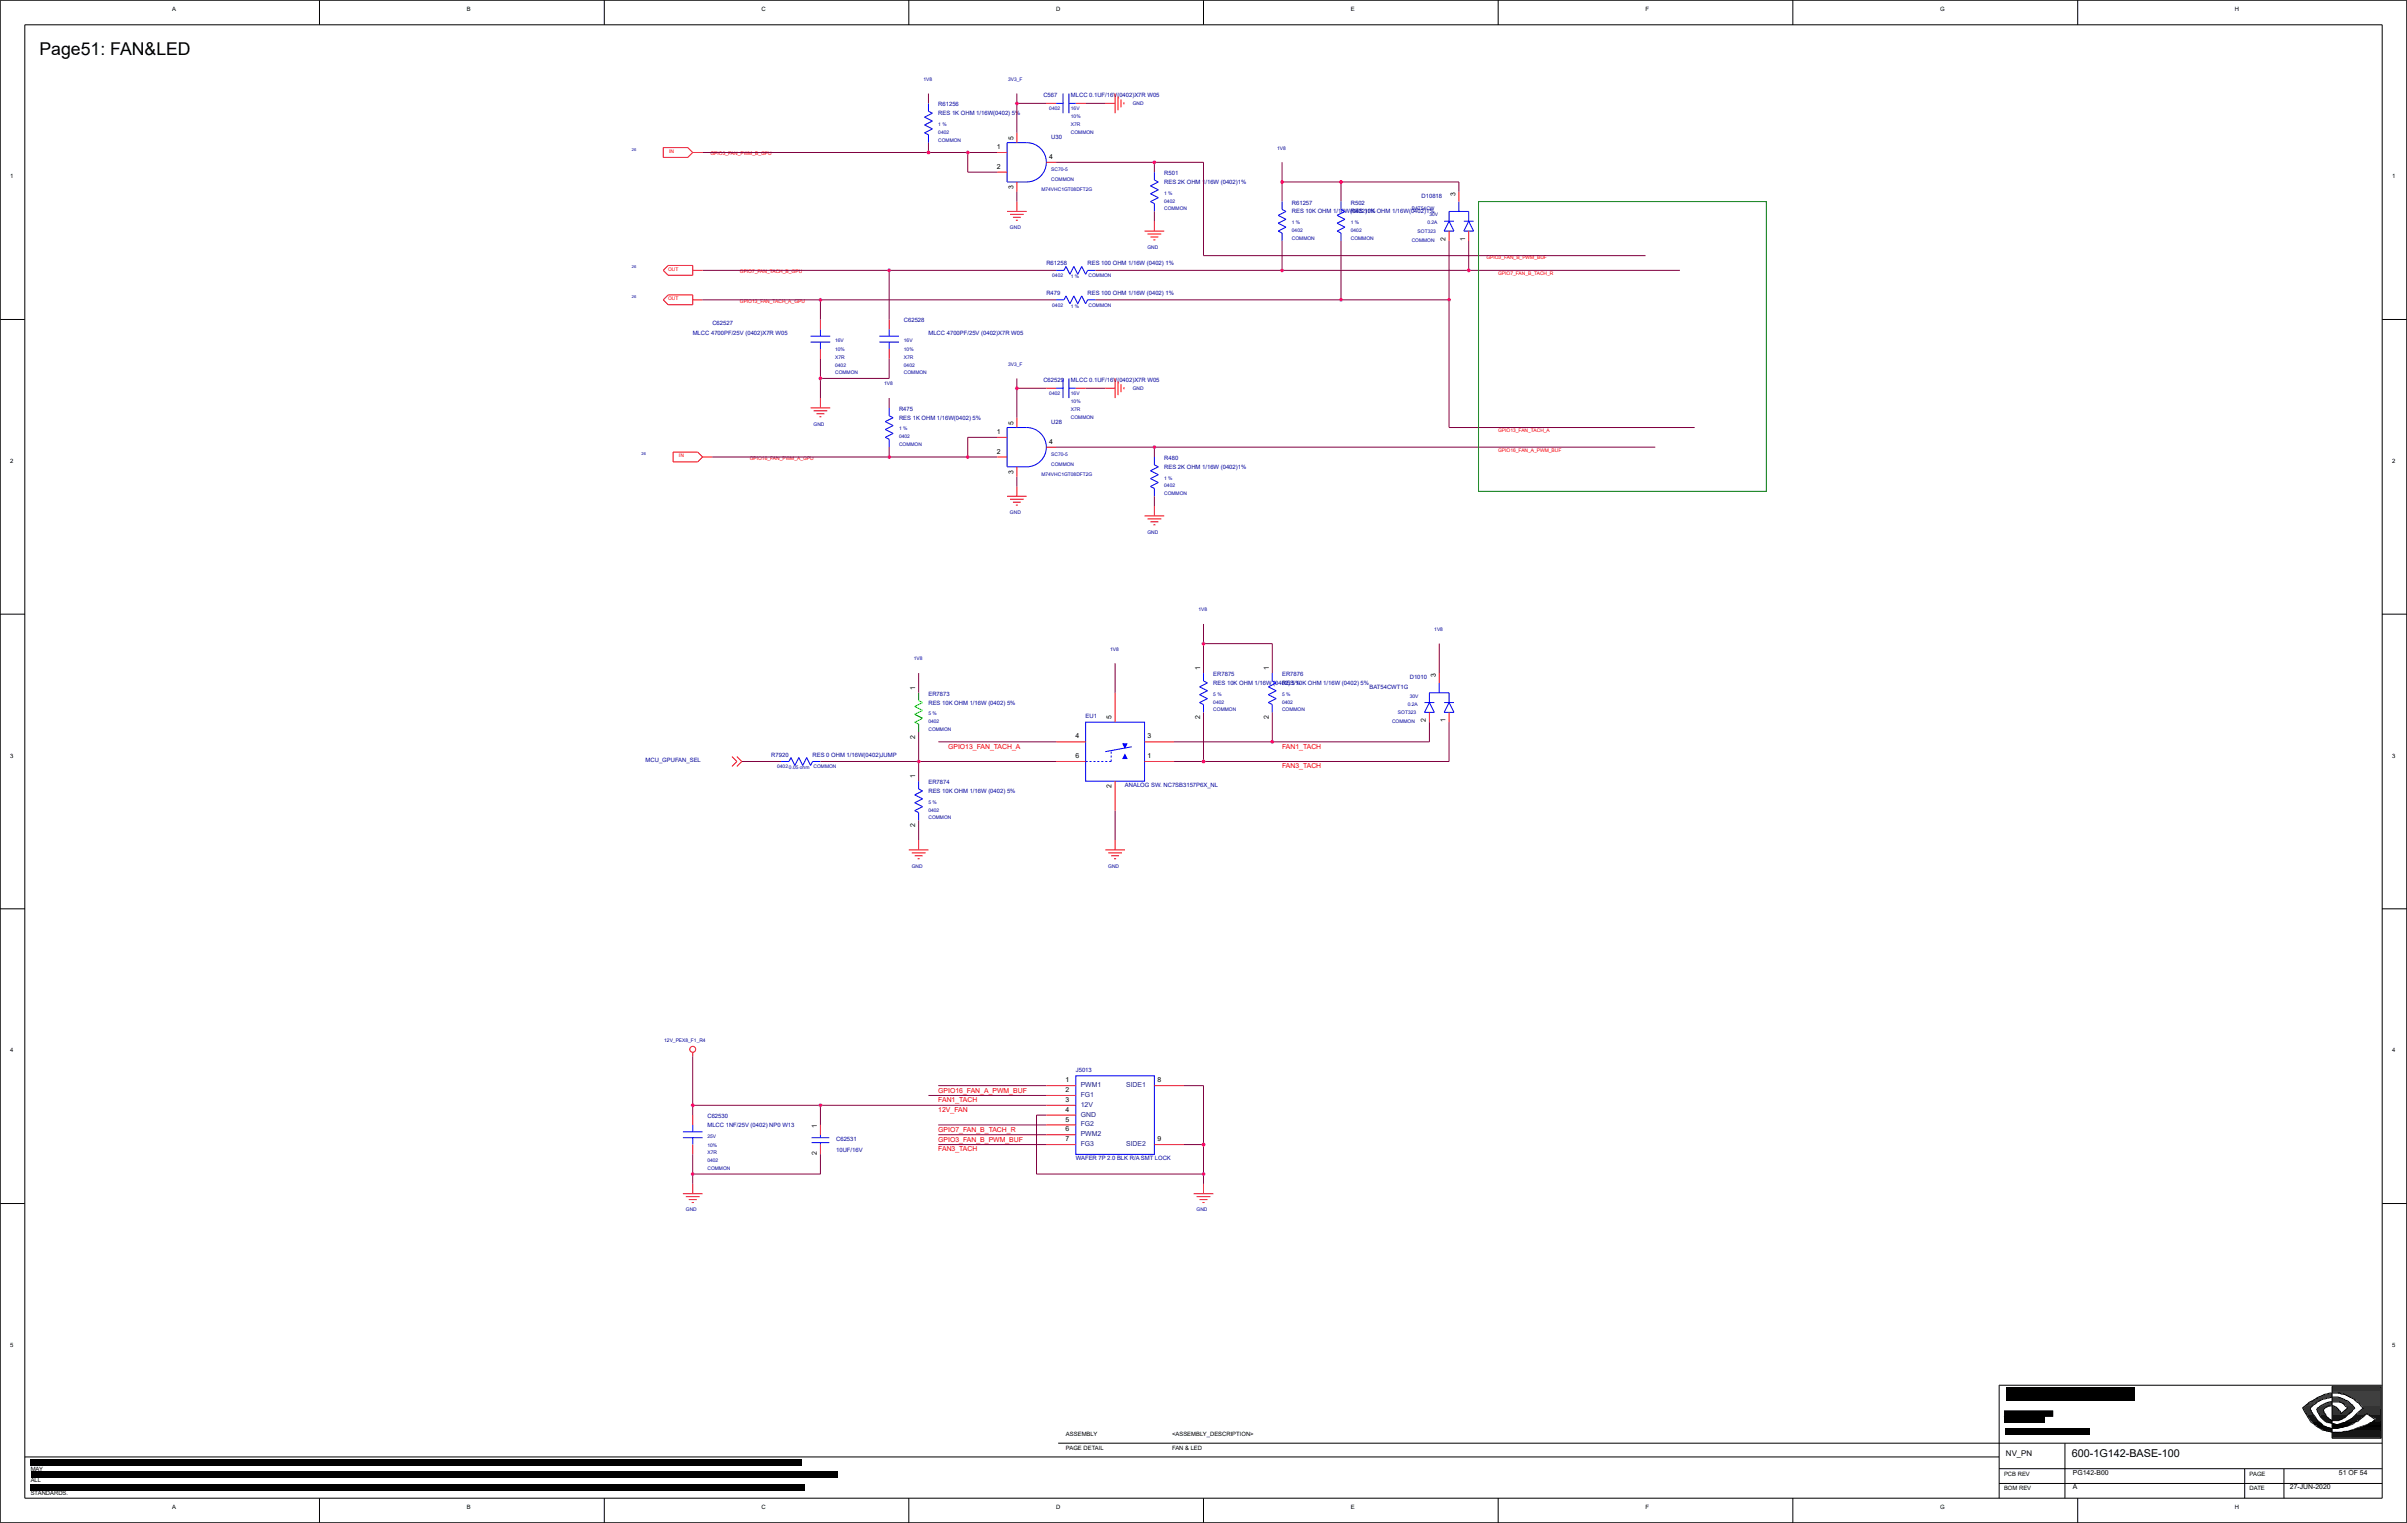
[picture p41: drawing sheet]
<svg xmlns="http://www.w3.org/2000/svg" width="271mm" height="172mm" viewBox="0 0 271 172" stroke-linecap="round" stroke-linejoin="round" font-family="sans-serif">
<defs><g id="words">
<text font-size="2" x="4.5" y="6.2">Page51: FAN&amp;LED</text>
<text font-size="1.2" x="233.6" y="164.2">600-1G142-BASE-100</text>
<text font-size=".9" x="226.1" y="164.1">NV_PN</text>
<g font-size=".8">
<text x="112.4" y="16.8">1</text>
<text x="114.2" y="15.8" transform="rotate(-90 114.2 15.8)">5</text>
<text x="118.3" y="17.9">4</text>
<text x="112.4" y="19">2</text>
<text x="114.2" y="21.3" transform="rotate(-90 114.2 21.3)">3</text>
<text x="164.1" y="22.1" transform="rotate(-90 164.1 22.1)">3</text>
<text x="163" y="27.2" transform="rotate(-90 163 27.2)">2</text>
<text x="165.2" y="27.2" transform="rotate(-90 165.2 27.2)">1</text>
<text x="114.2" y="47.9" transform="rotate(-90 114.2 47.9)">5</text>
<text x="112.4" y="48.9">1</text>
<text x="112.4" y="51.1">2</text>
<text x="114.2" y="53.4" transform="rotate(-90 114.2 53.4)">3</text>
<text x="118.3" y="50">4</text>
<text x="103.2" y="77.8" transform="rotate(-90 103.2 77.8)">1</text>
<text x="135.3" y="75.5" transform="rotate(-90 135.3 75.5)">1</text>
<text x="143" y="75.5" transform="rotate(-90 143 75.5)">1</text>
<text x="161.9" y="76.3" transform="rotate(-90 161.9 76.3)">3</text>
<text x="103.2" y="83.3" transform="rotate(-90 103.2 83.3)">2</text>
<text x="121.2" y="83.2">4</text>
<text x="125.3" y="81.1" transform="rotate(-90 125.3 81.1)">5</text>
<text x="129.4" y="83.2">3</text>
<text x="135.3" y="81.1" transform="rotate(-90 135.3 81.1)">2</text>
<text x="143" y="81.1" transform="rotate(-90 143 81.1)">2</text>
<text x="160.8" y="81.4" transform="rotate(-90 160.8 81.4)">2</text>
<text x="163" y="81.4" transform="rotate(-90 163 81.4)">1</text>
<text x="103.2" y="87.7" transform="rotate(-90 103.2 87.7)">1</text>
<text x="121.2" y="85.5">6</text>
<text x="125.3" y="88.8" transform="rotate(-90 125.3 88.8)">2</text>
<text x="129.4" y="85.5">1</text>
<text x="103.2" y="93.3" transform="rotate(-90 103.2 93.3)">2</text>
<text x="120.1" y="122">1</text>
<text x="120.1" y="123.1">2</text>
<text x="120.1" y="124.2">3</text>
<text x="120.1" y="125.3">4</text>
<text x="130.5" y="122">8</text>
<text x="92.1" y="130.2" transform="rotate(-90 92.1 130.2)">2</text>
<text x="92.1" y="127.2" transform="rotate(-90 92.1 127.2)">1</text>
<text x="120.1" y="126.4">5</text>
<text x="120.1" y="127.5">6</text>
<text x="120.1" y="128.6">7</text>
<text x="130.5" y="128.6">9</text>
<text x="233.7" y="166.2">PG142-B00</text>
<text x="233.7" y="167.9">A</text>
<text x="258.1" y="167.9">27-JUN-2020</text>
<text x="263.7" y="166.2">51 OF 54</text>
</g>
<g font-size=".8" fill="#f00">
<text x="106.9" y="84.4">GPIO13_FAN_TACH_A</text>
<text x="144.5" y="84.4">FAN1_TACH</text>
<text x="144.5" y="86.6">FAN3_TACH</text>
<text x="105.8" y="123.2">GPIO16_FAN_A_PWM_BUF</text>
<text x="105.8" y="124.3">FAN1_TACH</text>
<text x="105.8" y="125.4">12V_FAN</text>
<text x="105.8" y="127.6">GPIO7_FAN_B_TACH_R</text>
<text x="105.8" y="128.7">GPIO3_FAN_B_PWM_BUF</text>
<text x="105.8" y="129.8">FAN3_TACH</text>
</g>
<g font-size=".8" fill="#004080">
<text x="121.8" y="122.5">PWM1</text>
<text x="121.8" y="123.7">FG1</text>
<text x="121.8" y="124.8">12V</text>
<text x="121.8" y="125.9">GND</text>
<text x="127" y="122.5">SIDE1</text>
<text x="121.8" y="127">FG2</text>
<text x="121.8" y="128.1">PWM2</text>
<text x="121.8" y="129.2">FG3</text>
<text x="127" y="129.2">SIDE2</text>
</g>
<g font-size=".7">
<text x="19.4" y="1.2">A</text>
<text x="52.6" y="1.2">B</text>
<text x="85.8" y="1.2">C</text>
<text x="119.1" y="1.2">D</text>
<text x="152.3" y="1.2">E</text>
<text x="185.5" y="1.2">F</text>
<text x="218.7" y="1.2">G</text>
<text x="251.9" y="1.2">H</text>
<text x="1.1" y="20.1">1</text>
<text x="269.7" y="20.1">1</text>
<text x="1.1" y="52.2">2</text>
<text x="269.7" y="52.2">2</text>
<text x="1.1" y="85.4">3</text>
<text x="269.7" y="85.4">3</text>
<text x="1.1" y="118.6">4</text>
<text x="269.7" y="118.6">4</text>
<text x="1.1" y="151.8">5</text>
<text x="269.7" y="151.8">5</text>
<text x="120.2" y="161.9">ASSEMBLY</text>
<text x="132.1" y="161.9">&lt;ASSEMBLY_DESCRIPTION&gt;</text>
<text x="3.5" y="167.1">ALL</text>
<text x="3.5" y="165.8">MAY</text>
<text x="120.2" y="163.5">PAGE DETAIL</text>
<text x="132.1" y="163.5">FAN &amp; LED</text>
<text x="225.9" y="166.3">PCB REV</text>
<text x="253.6" y="166.3">PAGE</text>
<text x="3.5" y="168.6">STANDARDS.</text>
<text x="19.4" y="170.1">A</text>
<text x="52.6" y="170.1">B</text>
<text x="85.8" y="170.1">C</text>
<text x="119.1" y="170.1">D</text>
<text x="152.3" y="170.1">E</text>
<text x="185.5" y="170.1">F</text>
<text x="218.7" y="170.1">G</text>
<text x="225.9" y="168">BOM REV</text>
<text x="251.9" y="170.1">H</text>
<text x="253.6" y="168">DATE</text>
</g>
<g font-size=".7" fill="#0000a0">
<text x="105.8" y="12">R61256</text>
<text x="117.6" y="11">C567</text>
<text x="120.7" y="11">MLCC 0.1UF/16V(0402)X7R W05</text>
<text x="105.8" y="13">RES 1K OHM 1/16W(0402) 5%</text>
<text x="118.5" y="15.6">U30</text>
<text x="131.2" y="19.7">R501</text>
<text x="131.2" y="20.7">RES 2K OHM 1/16W (0402)1%</text>
<text x="145.6" y="23.1">R61257</text>
<text x="152.3" y="23.1">R502</text>
<text x="160.3" y="22.3">D10818</text>
<text x="118" y="29.9">R61258</text>
<text x="122.6" y="29.9">RES 100 OHM 1/16W (0402) 1%</text>
<text x="145.6" y="24.1">RES 10K OHM 1/16W(0402)1%</text>
<text x="152.3" y="24.1">RES 10K OHM 1/16W(0402)1%</text>
<text x="118" y="33.2">R479</text>
<text x="122.6" y="33.2">RES 100 OHM 1/16W (0402) 1%</text>
<text x="78.1" y="37.8">MLCC 4700PF/25V (0402)X7R W05</text>
<text x="80.3" y="36.7">C62527</text>
<text x="101.9" y="36.3">C62528</text>
<text x="104.7" y="37.8">MLCC 4700PF/25V (0402)X7R W05</text>
<text x="101.3" y="46.3">R475</text>
<text x="101.3" y="47.3">RES 1K OHM 1/16W(0402) 5%</text>
<text x="117.6" y="43.1">C62529</text>
<text x="118.5" y="47.8">U28</text>
<text x="120.7" y="43.1">MLCC 0.1UF/16V(0402)X7R W05</text>
<text x="131.2" y="51.8">R480</text>
<text x="131.2" y="52.8">RES 2K OHM 1/16W (0402)1%</text>
<text x="136.8" y="76.2">ER7875</text>
<text x="136.8" y="77.2">RES 10K OHM 1/16W (0402) 5%</text>
<text x="144.5" y="76.2">ER7876</text>
<text x="144.5" y="77.2">RES 10K OHM 1/16W (0402) 5%</text>
<text x="154.4" y="77.6">BAT54CWT1G</text>
<text x="158.9" y="76.5">D1010</text>
<text x="104.7" y="78.4">ER7873</text>
<text x="104.7" y="79.4">RES 10K OHM 1/16W (0402) 5%</text>
<text x="122.4" y="81">EU1</text>
<text x="72.8" y="85.8">MCU_GPUFAN_SEL</text>
<text x="86.9" y="85.3">R7920</text>
<text x="91.6" y="85.3">RES 0 OHM 1/16W(0402)JUMP</text>
<text x="104.7" y="88.4">ER7874</text>
<text x="104.7" y="89.4">RES 10K OHM 1/16W (0402) 5%</text>
<text x="126.8" y="88.7">ANALOG SW. NC7SB3157P6X_NL</text>
<text x="121.3" y="120.8">J5013</text>
<text x="79.8" y="126">C62530</text>
<text x="79.8" y="127">MLCC 1NF/25V (0402) NP0 W13</text>
<text x="94.3" y="128.6">C62531</text>
<text x="94.3" y="129.9">10UF/16V</text>
<text x="121.3" y="130.8">WAFER 7P 2.0 BLK R/A SMT LOCK</text>
</g>
<g font-size=".6" fill="#0000a0">
<text x="104.1" y="9.1">1V8</text>
<text x="113.6" y="9.1">3V3_F</text>
<text x="127.7" y="11.9">GND</text>
<text x="105.8" y="15.1">0402</text>
<text x="105.8" y="14.2">1 %</text>
<text x="105.8" y="16">COMMON</text>
<text x="118.3" y="12.4">0402</text>
<text x="120.7" y="12.4">16V</text>
<text x="120.7" y="15.1">COMMON</text>
<text x="120.7" y="14.2">X7R</text>
<text x="120.7" y="13.3">10%</text>
<text x="144" y="16.9">1V8</text>
<text x="117.4" y="21.5">M74VHC1GT08DFT2G</text>
<text x="118.5" y="20.4">COMMON</text>
<text x="118.5" y="19.3">SC70-5</text>
<text x="131.2" y="23.7">COMMON</text>
<text x="131.2" y="22.8">0402</text>
<text x="131.2" y="22">1 %</text>
<text x="159.1" y="23.7">BAT54CW</text>
<text x="113.9" y="25.8">GND</text>
<text x="129.4" y="28">GND</text>
<text x="145.6" y="25.3">1 %</text>
<text x="145.6" y="26.2">0402</text>
<text x="145.6" y="27">COMMON</text>
<text x="152.3" y="25.3">1 %</text>
<text x="152.3" y="26.2">0402</text>
<text x="152.3" y="27">COMMON</text>
<text x="159.1" y="27.3">COMMON</text>
<text x="159.8" y="26.3">SOT323</text>
<text x="160.9" y="25.3">0.2A</text>
<text x="161.1" y="24.4">30V</text>
<text x="118.6" y="31.3">0402</text>
<text x="118.6" y="34.6">0402</text>
<text x="120.7" y="31.4">1 %</text>
<text x="120.7" y="34.7">1 %</text>
<text x="122.7" y="31.3">COMMON</text>
<text x="122.7" y="34.6">COMMON</text>
<text x="94.1" y="41.3">0402</text>
<text x="94.1" y="39.6">10%</text>
<text x="94.1" y="40.4">X7R</text>
<text x="94.1" y="38.6">16V</text>
<text x="101.9" y="38.6">16V</text>
<text x="101.9" y="41.3">0402</text>
<text x="101.9" y="40.4">X7R</text>
<text x="101.9" y="39.6">10%</text>
<text x="113.6" y="41.2">3V3_F</text>
<text x="91.7" y="48">GND</text>
<text x="94.1" y="42.2">COMMON</text>
<text x="99.7" y="43.4">1V8</text>
<text x="101.9" y="42.2">COMMON</text>
<text x="118.3" y="44.5">0402</text>
<text x="120.7" y="46.3">X7R</text>
<text x="120.7" y="44.5">16V</text>
<text x="120.7" y="45.4">10%</text>
<text x="120.7" y="47.2">COMMON</text>
<text x="127.7" y="44">GND</text>
<text x="101.3" y="49.4">0402</text>
<text x="101.3" y="48.5">1 %</text>
<text x="101.3" y="50.3">COMMON</text>
<text x="117.4" y="53.6">M74VHC1GT08DFT2G</text>
<text x="118.5" y="51.4">SC70-5</text>
<text x="118.5" y="52.5">COMMON</text>
<text x="113.9" y="57.9">GND</text>
<text x="131.2" y="54.9">0402</text>
<text x="131.2" y="54.1">1 %</text>
<text x="131.2" y="55.8">COMMON</text>
<text x="129.4" y="60.2">GND</text>
<text x="135.1" y="68.9">1V8</text>
<text x="161.7" y="71.1">1V8</text>
<text x="103" y="74.4">1V8</text>
<text x="125.2" y="73.3">1V8</text>
<text x="104.7" y="82.4">COMMON</text>
<text x="104.7" y="81.5">0402</text>
<text x="104.7" y="80.6">5 %</text>
<text x="136.8" y="80.2">COMMON</text>
<text x="136.8" y="79.3">0402</text>
<text x="136.8" y="78.4">5 %</text>
<text x="144.5" y="80.2">COMMON</text>
<text x="144.5" y="79.3">0402</text>
<text x="144.5" y="78.4">5 %</text>
<text x="156.9" y="81.5">COMMON</text>
<text x="157.6" y="80.5">SOT323</text>
<text x="158.7" y="79.5">0.2A</text>
<text x="158.9" y="78.6">30V</text>
<text x="87.6" y="86.6">0402</text>
<text x="88.9" y="86.7">0.05 ohm</text>
<text x="91.7" y="86.6">COMMON</text>
<text x="104.7" y="92.4">COMMON</text>
<text x="104.7" y="91.5">0402</text>
<text x="104.7" y="90.6">5 %</text>
<text x="102.8" y="97.8">GND</text>
<text x="124.9" y="97.8">GND</text>
<text x="74.9" y="117.5">12V_PEX8_F1_R4</text>
<text x="79.8" y="131.9">COMMON</text>
<text x="79.8" y="131">0402</text>
<text x="79.8" y="130.1">X7R</text>
<text x="79.8" y="128.3">25V</text>
<text x="79.8" y="129.2">10%</text>
<text x="77.3" y="136.6">GND</text>
<text x="134.9" y="136.6">GND</text>
</g>
<g font-size=".6" fill="#f00">
<text x="75.4" y="17.2">IN</text>
<text x="80.1" y="17.5">GPIO3_FAN_PWM_B_GPU</text>
<text x="167.6" y="29.1">GPIO3_FAN_B_PWM_BUF</text>
<text x="75.3" y="30.5">OUT</text>
<text x="75.3" y="33.9">OUT</text>
<text x="83.4" y="30.8">GPIO7_FAN_TACH_B_GPU</text>
<text x="83.4" y="34.1">GPIO13_FAN_TACH_A_GPU</text>
<text x="168.9" y="31">GPIO7_FAN_B_TACH_R</text>
<text x="76.5" y="51.6">IN</text>
<text x="84.5" y="51.8">GPIO16_FAN_PWM_A_GPU</text>
<text x="168.9" y="48.7">GPIO13_FAN_TACH_A</text>
<text x="168.9" y="51">GPIO16_FAN_A_PWM_BUF</text>
</g>
<g font-size=".4" fill="#0000a0">
<text x="71.2" y="17">26</text>
<text x="71.2" y="30.3">26</text>
<text x="71.2" y="33.6">26</text>
<text x="72.3" y="51.3">26</text>
</g>
</g></defs>
<g fill="none" stroke="#00f" stroke-width=".11">
<path d="M104.7 11.7v.8M104.7 15.2v.9M113.5 16.1h2.2a2.21 2.21 0 0 1 2.3 2.2 2.21 2.21 0 0 1-2.3 2.2h-2.2zM119.1 11.7h.7M119.8 10.5v2.3M120.5 10.5v2.3M120.5 11.7h.8M130.1 19.4v.9M91.4 37.9h2.2M91.4 38.6h2.2M92.5 37.1v.8M92.5 38.6v.7"/>
<path d="M99.1 37.9h2.2M99.1 38.6h2.2M100.2 37.1v.8M100.2 38.6v.7M119.1 30.5h.8M119.1 33.8h.8M122.6 30.5h.9M122.6 33.8h.9M130.1 22.9v.9M144.5 22.7v.9M144.5 26.3v.9M151.2 22.7v.9"/>
<path d="M151.2 26.3v.9M162.8 26h1.1M162.8 24.9h1.1M163.4 24.9v-1.1h2.2v1.1M164.5 22.7v1.1M165 26h1.1M165 24.9h1.1M100.2 46v.9M100.2 49.5v.9M113.5 48.2h2.2a2.22 2.22 0 0 1 2.3 2.2 2.22 2.22 0 0 1-2.3 2.2h-2.2zM119.1 43.8h.7M119.8 42.7v2.2"/>
<path d="M120.5 43.8h.8M120.5 42.7v2.2M130.1 51.5v.9M130.1 55.1v.8M135.7 75.9v.9M135.7 79.4v.9M143.4 75.9v.9M143.4 79.4v.9M160.6 79.2h1.1M161.1 79.2v-1.1h2.3v1.1M162.2 77v1.1M162.8 79.2h1.1"/>
<path d="M88.1 85.8h.8M91.6 85.8h.9M103.6 88.1v.8M103.6 91.6v.9M122.4 81.4h6.6v6.7h-6.6zM160.6 80.3h1.1M162.8 80.3h1.1M77 127.6h2.2M77 128.3h2.2M78.1 126.8v.8M78.1 128.3v.7M91.5 128.3h2"/>
<path d="M91.5 128.8h2M92.5 127.9v.4M92.5 128.8v.2M121.3 121.3h8.8v8.8h-8.8z"/>
</g>
<g fill="#000" stroke="#00f" stroke-width=".11">
<path d="M104.2 15l.5 .2zM104.2 14.1l.9 .4zM104.2 14.1l.9-.5zM104.2 13.2l.9-.4zM104.2 15l.9-.5zM104.2 13.2l.9 .4zM104.7 12.5l.4 .3zM120.2 30l-.3 .5zM120.2 33.4l-.3 .4zM120.2 30l.4 .9zM120.2 33.4l.4 .8zM121.1 30l-.5 .9z"/>
<path d="M121.1 30l.4 .9zM121.1 33.4l-.5 .8zM121.1 33.4l.4 .8zM121.9 30l-.4 .9zM121.9 33.4l-.4 .8zM121.9 30l.5 .9zM121.9 33.4l.5 .8zM122.6 30.5l-.2 .4zM122.6 33.8l-.2 .4zM129.7 22.7l.4 .2zM129.7 21.8l.9 .5zM129.7 21.8l.9-.4z"/>
<path d="M129.7 21l.9-.5zM129.7 22.7l.9-.4zM129.7 21l.9 .4zM130.1 20.3l.5 .2zM144.1 26l.4 .3zM144.1 25.2l.9 .4zM144.1 25.2l.9-.5zM144.1 24.3l.9-.5zM144.1 26l.9-.4zM144.1 24.3l.9 .4zM144.5 23.6l.5 .2zM150.7 26l.5 .3z"/>
<path d="M150.7 25.2l.9 .4zM150.7 25.2l.9-.5zM150.7 24.3l.9-.5zM150.7 26l.9-.4zM150.7 24.3l.9 .4zM151.2 23.6l.4 .2zM163.4 24.9l-.6 1.1zM163.4 24.9l.5 1.1zM165.6 24.9l-.6 1.1zM165.6 24.9l.5 1.1zM99.8 49.3l.4 .2zM99.8 48.4l.9 .5z"/>
<path d="M99.8 48.4l.9-.4zM99.8 47.5l.9-.4zM99.8 49.3l.9-.4zM99.8 47.5l.9 .5zM100.2 46.9l.5 .2zM129.7 54.8l.4 .3zM129.7 54l.9 .4zM129.7 54l.9-.5zM129.7 53.1l.9-.5zM129.7 54.8l.9-.4zM129.7 53.1l.9 .4zM130.1 52.4l.5 .2z"/>
<path d="M135.2 79.2l.5 .2zM135.2 78.3l.9 .5zM135.2 78.3l.9-.4zM135.2 77.4l.9-.4zM135.2 79.2l.9-.4zM135.2 77.4l.9 .5zM135.7 76.8l.4 .2zM143 79.2l.4 .2zM143 78.3l.9 .5zM143 78.3l.9-.4zM143 77.4l.9-.4zM143 79.2l.9-.4z"/>
<path d="M143 77.4l.9 .5zM143.4 76.8l.5 .2zM161.1 79.2l.6 1.1zM163.4 79.2l.5 1.1zM89.2 85.4l-.3 .4zM89.2 85.4l.4 .9zM90.1 85.4l-.5 .9zM90.1 85.4l.4 .9zM90.9 85.4l-.4 .9zM90.9 85.4l.5 .9zM91.6 85.8l-.2 .5zM103.1 91.4l.5 .2z"/>
<path d="M103.1 90.5l.9 .4zM103.1 90.5l.9-.4zM103.1 89.6l.9-.4zM103.1 91.4l.9-.5zM103.1 89.6l.9 .5zM103.6 88.9l.4 .3zM124.6 84.7l3-.5zM161.1 79.2l-.5 1.1zM163.4 79.2l-.6 1.1z"/>
</g>
<g fill="none" stroke="#f00" stroke-width=".11">
<path d="M77.5 16.6h-2.7v1.1h2.7M78.1 17.2h1.1M112.4 17.2h1.1M112.4 19.4h1.1M114.6 15v1.1M118 11.7h1.1M118 18.3h1.1M121.3 11.7h1.1M124.6 11.7h1.1M125.7 10.5v2.3M126 10.9v1.5M126.4 11.2v.9"/>
<path d="M126.7 11.5v.3M75.3 29.9h2.8v1.1h-2.8M75.3 33.2h2.8v1.2h-2.8M78.1 30.5h1.1M78.1 33.8h1.1M92.5 36v1.1M92.5 39.3v1.1M100.2 36v1.1M100.2 39.3v1.1M113.5 23.8h2.2M113.9 24.2h1.5M114.2 24.5h.9"/>
<path d="M114.5 24.8h.2M114.6 20.5v1.1M114.6 22.7v1.1M129 26h2.2M129.4 26.4h1.5M129.7 26.7h.9M130 27h.2M130.1 24.9v1.1M163.4 26v1.2M164.5 21.6v1.1M165.6 26v1.2M78.6 51h-2.7v1.1h2.7"/>
<path d="M79.2 51.5h1.1M91.4 46h2.2M91.7 46.3h1.6M92 46.6h.9M92.4 47h.2M92.5 44.9v1.1M112.4 49.3h1.1M112.4 51.5h1.1M113.5 55.9h2.2M113.9 56.3h1.5M114.2 56.6h.9M114.5 56.9h.2"/>
<path d="M114.6 47.1v1.1M114.6 52.6v1.1M114.6 54.8v1.1M118 43.8h1.1M118 50.4h1.1M121.3 43.8h1.1M124.6 43.8h1.1M125.7 42.7v2.2M126 43v1.5M126.4 43.3v.9M126.7 43.7v.2M129 58.2h2.2"/>
<path d="M129.4 58.5h1.5M129.7 58.8h.9M130 59.2h.2M130.1 57.1v1.1M125.7 78.1v3.3M162.2 75.9v1.1M102.5 95.8h2.2M102.8 96.1h1.5M103.1 96.5h.9M103.4 96.8h.3M103.6 94.7v1.1M119.1 85.8h3.3"/>
<path d="M119.1 83.6h3.3M124.6 95.8h2.2M124.9 96.1h1.6M125.3 96.5h.8M125.6 96.8h.2M125.7 88.1v3.3M125.7 94.7v1.1M129 85.8h3.3M129 83.6h3.3M161.1 80.3v1.1M163.4 80.3v1.1M78.1 118.6v.5"/>
<path d="M77 134.6h2.2M77.3 134.9h1.6M77.6 135.2h.9M78 135.6h.2M78.1 125.7v1.1M78.1 129v1.1M78.1 133.5v1.1M92.5 126.8v1.1M92.5 129v1.1M118 122.4h3.3M118 123.5h3.3M118 124.6h3.3"/>
<path d="M118 125.7h3.3M118 126.8h3.3M118 127.9h3.3M118 129h3.3M130.1 122.4h3.4M130.1 129h3.4M134.6 134.6h2.2M134.9 134.9h1.5M135.2 135.2h.9M135.6 135.6h.2M135.7 133.5v1.1"/>
<circle cx="78.1" cy="118.3" r=".33"/>
</g>
<path d="M103.6 78.1v.9M103.6 81.6v.9" fill="none" stroke="#0f0" stroke-width=".11"/>
<path d="M103.1 79.6l.9-.4zM103.6 79l.4 .2zM103.1 81.4l.5 .2zM103.1 80.5l.9 .5zM103.1 80.5l.9-.4zM103.1 81.4l.9-.4zM103.1 79.6l.9 .5z" fill="#000" stroke="#0f0" stroke-width=".11"/>
<g fill="#00f" stroke="#00f" stroke-width=".11">
<path d="M126.6 83.8h.4l-.2 .5z"/>
<path d="M126.8 85.1l.2 .4h-.4z"/>
</g>
<path d="M122.4 85.8h2.9M125.3 85.8v-1.2" fill="none" stroke="#00f" stroke-width=".11" stroke-dasharray=".2 .2" stroke-linecap="butt"/>
<path d="M78.1 17.2l-.6 .5zM77.5 16.6l.6 .6zM75.3 29.9l-.5 .6zM75.3 33.2l-.5 .6zM74.8 30.5l.5 .5zM74.8 33.8l.5 .6zM79.2 51.5l-.6 .6zM78.6 51l.6 .5zM82.5 86.4l.6-.6zM82.5 85.3l.6 .5zM83.1 85.3l.5 .5zM83.6 85.8l-.5 .6z" fill="#000" stroke="#f00" stroke-width=".11"/>
<g fill="none" stroke="#800040" stroke-width=".11">
<path d="M79.2 17.2h33.2M104.7 10.5v1.2M104.7 16.1v1.1M109.1 17.2v2.2h3.3M114.6 10.5v4.5M114.6 11.7h3.4M119.1 18.3h16.6v10.5h49.8M122.4 11.7h2.2M130.1 18.3v1.1M144.5 18.3v4.4M79.2 30.5h39.9M79.2 33.8h39.9"/>
<path d="M92.5 33.8v2.2M100.2 30.5v5.5M114.6 21.6v1.1M123.5 30.5h65.9M123.5 33.8h39.9M130.1 23.8v1.1M144.5 27.2v3.3M144.5 20.5h20v1.1M151.2 20.5v2.2M151.2 27.2v6.6M163.4 27.2v21h27.6M165.6 27.2v3.3"/>
<path d="M80.3 51.5h32.1M92.5 40.4v4.5M100.2 40.4v2.3h-7.7M100.2 44.9v1.1M100.2 50.4v1.1M112.4 49.3h-3.3v2.2M114.6 42.7v4.4M114.6 53.7v1.1M114.6 43.8h3.4M119.1 50.4h67.5M122.4 43.8h2.2M130.1 50.4v1.1"/>
<path d="M130.1 55.9v1.2M103.6 75.9v2.2M125.7 74.8v3.3M135.7 70.3v5.6M135.7 72.6h7.7v3.3M162.2 72.6v3.3M83.6 85.8h4.5M92.5 85.8h26.6M103.6 82.5v5.6M103.6 92.5v2.2M105.8 83.6h13.3M125.7 91.4v3.3"/>
<path d="M135.7 80.3v5.5M143.4 80.3v3.3M161.1 81.4v2.2h-28.8M163.4 81.4v4.4h-31.1M78.1 119.1v6.6M78.1 124.6h39.9M78.1 130.1v3.4M92.5 124.6v2.2M92.5 130.1v2.2h-14.4M104.7 123.5h13.3M105.8 122.4h12.2M105.8 126.8h12.2"/>
<path d="M105.8 127.9h12.2M105.8 129h12.2M118 125.7h-1.2v6.6h18.9M133.5 122.4h2.2v11.1M133.5 129h2.2"/>
</g>
<g fill="#f0f">
<circle cx="114.6" cy="11.7" r=".22"/>
<circle cx="104.7" cy="17.2" r=".22"/>
<circle cx="109.1" cy="17.2" r=".22"/>
<circle cx="130.1" cy="18.3" r=".22"/>
<circle cx="144.5" cy="20.5" r=".22"/>
<circle cx="151.2" cy="20.5" r=".22"/>
<circle cx="100.2" cy="30.5" r=".22"/>
<circle cx="144.5" cy="30.5" r=".22"/>
<circle cx="165.6" cy="30.5" r=".22"/>
<circle cx="92.5" cy="33.8" r=".22"/>
<circle cx="151.2" cy="33.8" r=".22"/>
<circle cx="163.4" cy="33.8" r=".22"/>
<circle cx="92.5" cy="42.7" r=".22"/>
<circle cx="114.6" cy="43.8" r=".22"/>
<circle cx="130.1" cy="50.4" r=".22"/>
<circle cx="100.2" cy="51.5" r=".22"/>
<circle cx="109.1" cy="51.5" r=".22"/>
<circle cx="135.7" cy="72.6" r=".22"/>
<circle cx="143.4" cy="83.6" r=".22"/>
<circle cx="103.6" cy="85.8" r=".22"/>
<circle cx="135.7" cy="85.8" r=".22"/>
<circle cx="78.1" cy="124.6" r=".22"/>
<circle cx="92.5" cy="124.6" r=".22"/>
<circle cx="135.7" cy="132.3" r=".22"/>
<circle cx="135.7" cy="129" r=".22"/>
<circle cx="78.1" cy="132.3" r=".22"/>
</g>
<g fill="none" stroke="#000" stroke-width=".11">
<path d="M0 0h271.3v171.7h-271.3zM2.8 2.8h265.7v166.1h-265.7zM36 0v2.8M68.1 0v2.8M102.5 0v2.8M135.7 0v2.8M168.9 0v2.8M202.1 0v2.8M234.2 0v2.8M0 36h2.8M268.5 36h2.8M0 69.2h2.8"/>
<path d="M268.5 69.2h2.8M0 102.5h2.8M268.5 102.5h2.8M0 135.7h2.8M268.5 135.7h2.8M259.6 158.7h.9v.2h-.8M259.7 158.8h.8M259.8 159h.8v.1h-.8M259.8 158.6h.8M259.9 158.5h.8M259.9 159.3h.8M259.9 159.4h.8"/>
<path d="M260 158.4h.8M260 159.5h.8M260.1 158.3h.8M260.1 159.7h.8M260.1 159.6h.8M260.2 158.1h.9M260.2 159.8h.8M260.4 159.9h.7M260.5 158h.7M260.6 157.9h.9M260.8 157.8h.9M261 157.7h1.1"/>
<path d="M261.1 158.9h.8M261.1 157.6h1.5M261.2 158.9v.2h.8M261.2 159h.7M261.3 159.3h.7M261.3 159.4h.8M261.5 158.6h.8M261.5 159.5h.6M261.5 157.5h2.1M261.6 159.7h.7M261.6 159.6h.6v.1M261.7 159.8h.8"/>
<path d="M261.7 158.5h1.4M261.7 157.4h1.2M261.8 159.9h.8M261.9 158.4h1M261.9 157.3h1M262.1 158.3h.8M262.1 158.7h-.9v.1h.8M262.1 157.2h.8M262.3 158.1h.6M262.6 158h2.1M262.6 157h5.8M262.9 159.1h.9"/>
<path d="M262.9 158.9h.8v.1M262.9 158.6h.4M262.9 159.7h1.5M262.9 158.8h.7M262.9 158.7h.6M262.9 159.6h1.7M262.9 159.8h1.4M262.9 159.9h1.2M262.9 159h.9M262.9 159.5h1.8M262.9 156.8h5.5M262.9 156.4h5.5"/>
<path d="M262.9 156.9h5.5M262.9 156.6h5.5M262.9 156.5h5.5M262.9 156.7h5.5M262.9 157.9h1.7M262.9 157.7h1.3M262.9 157.6h1M262.9 157.8h1.4M262.9 159.3h1v.1M262.9 159.4h2M262.9 156.3h5.5v5.8h-5.5zM263.9 157.2h4.5"/>
<path d="M264 158.1h.9M264 159.3h1M264.1 158.3h.9M264.2 159.1h.9M264.3 158.4h.9v.1h-.8M264.3 159h.9M264.4 158.9h.8M264.4 157.3h4M264.6 158.6h.7M264.7 158.7h.7v.1h-.8M264.7 157.4h3.7M264.9 157.5h3.5"/>
<path d="M265 159.9h1.1M265.1 157.6h3.3M265.2 159.8h1M265.3 159.7h1.1M265.3 157.7h3.1M265.4 159.6h1.2M265.4 157.8h3M265.6 159.5h1.1M265.7 157.9h2.7M265.8 158h2.6M265.8 159.4h2.6M265.9 158.1h2.5"/>
<path d="M265.9 159.3h2.5M266 159.1h2.4M266 158.3h2.4M266.1 158.4h2.3M266.1 159h2.3M266.2 158.9h2.2M266.2 158.5h2.2M266.3 158.6h2.1M266.3 158.8h2.1M266.4 158.7h2M267 159.5h1.4M267.1 159.6h1.3"/>
<path d="M267.3 159.7h1.1M267.5 159.8h.9M267.8 159.9h.6M268.5 156.2h-43.1v12.7M2.8 164.2h222.6M36 168.9v2.8M68.1 168.9v2.8M102.5 168.9v2.8M119.3 162.7h149.2M135.7 168.9v2.8M168.9 168.9v2.8M202.1 168.9v2.8"/>
<path d="M225.4 167.2h43.1M225.4 165.6h43.1M232.8 162.7v6.2M234.2 168.9v2.8M253 165.6v3.3M257.5 165.6v3.3M260.4 160h.8M260.5 160.1h.8M260.6 160.3h.7M260.7 160.4h.9M260.8 160.5h.9M260.9 160.6h.9"/>
<path d="M261.1 160.7h.8M261.2 160.8h1M261.3 160.9h1.3M261.6 161h2M261.8 161.1h1.1M261.9 160h.9M261.9 161.2h1M262 160.1h1.7M262.2 160.3h.7M262.3 160.4h.6M262.3 161.4h.6M262.9 160.5h.2"/>
<path d="M262.9 160h1M262.9 160.9h1.2M262.9 160.7h1.9M262.9 160.6h2.1M262.9 161.6h5.5M262.9 162h5.5M262.9 161.9h5.5M262.9 161.8h5.5M262.9 161.7h5.5M262.9 160.8h1.7M262.9 161.5h5.5M263.8 160.5h1.4"/>
<path d="M264.1 160.4h1.3M264.2 161.4h4.2M264.4 160.3h1.4M264.7 160.1h1.1M264.9 160h1.1M264.9 161.2h3.5M265.3 161.1h3.1M265.7 161h2.7M266 160.9h2.4M266.3 160.8h2.1M266.7 160.7h1.7M266.9 160.6h1.5"/>
<path d="M267.1 160.5h1.3M267.2 160.4h1.2M267.4 160.3h1M267.5 160.1h.9M267.8 160h.6"/>
</g>
<g fill="#000" stroke="#000" stroke-width=".11">
<path d="M259.6 158.7l.2 .4zM259.8 159.1l.2 .4zM260 159.5l.1 .2zM259.6 158.7l.5-.4zM260.1 159.7l.3 .3zM260.1 158.3l.3-.3zM260.5 158.7l.1-.1zM260.6 158.6l.2-.2zM260.5 158.9l.1 .1zM260.4 158l.3-.1zM260.8 158.4l.2-.1zM260.6 159.1l.2 .4z"/>
<path d="M260.8 159.5l.1 .1zM260.7 157.9l.3-.2zM261.2 158l-.2 .3zM260.9 159.6l.2 .3zM261.2 159.1l.1 .2zM261.1 158.9l.1-.1zM261 157.7l.2-.1zM261.2 158l.5-.2zM261.3 159.3l.3 .4zM261.3 157.5l-.1 .1zM261.6 159.7l.3 .3zM261.3 158.7l.3-.2z"/>
<path d="M261.3 157.5l.4-.1zM261.7 157.8l.2-.1zM261.6 158.5l.2-.1zM261.7 157.4l.2-.1zM262.1 158.7l-.2 .2zM261.8 158.4l.2-.1zM261.9 158.9l.1 .4zM262 159.3l.1 .1zM261.9 157.3l.2-.1zM262.1 158.7l.5-.2zM262.1 157.7l.2-.1zM262 158.3l.2-.2z"/>
<path d="M262.1 159.4l.1 .2zM262.2 159.7l.3 .1zM262.2 158.1l.4-.1zM262.3 157.2l.3-.2zM262.5 159.8l.1 .1zM262.6 157.6l.3-.1zM263.1 158.5l.1 .1zM263.3 158.6l.2 .1zM263.5 158.7l.1 .1zM263.6 158.8l.1 .1zM263.8 157l.1 .2zM263.6 157.5l.3 .1z"/>
<path d="M263.8 159l.1 .3zM263.8 158l.2 .1zM263.9 160l.2-.1zM263.9 157.6l.2 .1zM264 158.1l.2 .2zM264.2 158.3l.1 .2zM264.2 157.2l.2 .1zM264.1 159.9l.1-.1zM264.4 159.7l-.1 .1zM264.3 157.8l.4 .1zM264.2 157.7l.1 .1zM264.4 157.3l.3 .1z"/>
<path d="M264.3 158.5l.4 .2zM263.9 159.4l.8-.7zM264.4 159.7l.3-.2zM264.7 157.9l.1 .1zM264.8 158l.1 .1zM264.9 158.1l.1 .2zM264.7 160.1l.4-.2zM265.1 157.6l.2 .1zM264.7 159.5l.4-.4zM265.2 158.9l-.1 .2zM265 158.3l.1 .1zM264.7 157.4l.4 .2z"/>
<path d="M265.2 158.9l.1-.1zM265.2 158.5l.1 .1zM265.3 157.7l.3 .2zM265.4 159.6l-.3 .3zM265.3 158.6l.1 .1zM265.6 157.9l.1 .1zM265.7 158l.2 .1zM265.4 159.6l.4-.3zM265.9 158.1l.3 .5zM266.2 158.6l.2 .1zM266.8 159.4l-.4 .3zM265.8 159.3l.6-.6z"/>
<path d="M266.8 159.4l.2 .1zM267 159.5l.8 .5zM260.4 160l.1 .3zM260.5 160.3l.1 .1zM260.6 160.4l.2 .1zM260.8 160.5l.2 .2zM261 160.7l.3 .2zM261.1 159.9l.1 .2zM261.2 160.1l.4 .3zM261.3 160.9l.3 .1zM261.6 161l.1 .1zM261.7 161.1l.2 .1z"/>
<path d="M261.9 160l.1 .1zM261.6 160.4l.3 .3zM261.9 160.7l.2 .1zM262 160.1l.3 .3zM262.1 161.2l.2 .2zM262.2 160.8l.1 .1zM262.6 160.4l.3 .1zM262.6 161.4l.3 .1zM262.6 159.9l.1 .1zM262.6 160.9l.2 .1zM262.7 160l.2 .1zM263.1 160.5l.2 .1z"/>
<path d="M263.6 161l.3-.1zM263.8 160l-.1 .1zM263.6 160.6l.2-.1zM263.9 160.5l.2-.1zM264.1 160.9l.2-.1zM264 161.5l.2-.1zM264.4 160.3l-.1 .1zM264.6 160.8l.2-.1zM264.4 160.3l.3-.2zM264.8 160.7l.3-.1zM264.7 161.4l.6-.3zM265.6 160.3l-.3 .2z"/>
<path d="M265.1 160.6l.2-.1zM265.8 160.3l.2-.3zM265.3 161.1l.6-.2zM266 160l.4-.3zM265.9 160.9l.3-.1zM266.2 160.8l.4-.1zM266.6 160.7l.3-.1zM266.9 160.6l.3-.2zM267.3 160.4l.4-.3zM267.7 160.1l.1-.1z"/>
</g>
<path d="M166.7 22.7h32.4v32.7h-32.4z" fill="none" stroke="#008000" stroke-width=".11"/>
<path d="M226.1 156.4h14.5v1.5h-14.5zM225.9 159h5.6v.7h-1h-4.6zM3.5 164.5h86.9v.8h-86.9zM3.5 167.3h87.3v.7h-87.3zM3.5 165.9h90.9v.7h-90.9zM225.9 159.7h4.6v.7h-4.6zM226 161h9.6v.7h-9.6z" fill="#000"/>
<use href="#words"/>
</svg>
